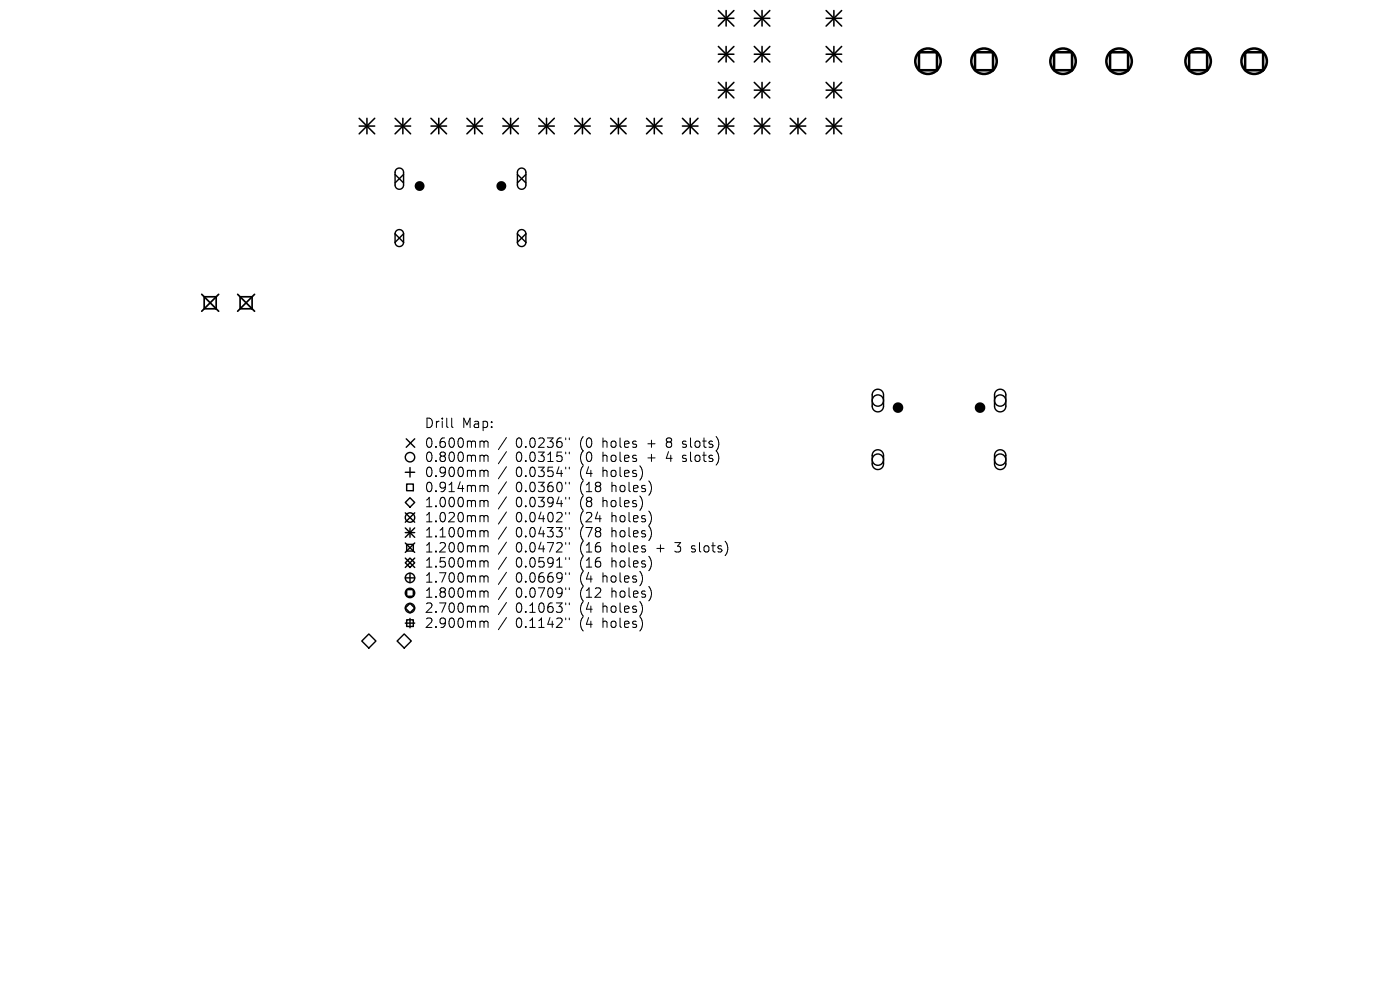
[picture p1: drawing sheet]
<svg xmlns="http://www.w3.org/2000/svg" width="297mm" height="210mm" viewBox="0 0 297 210" stroke-linecap="round" stroke-linejoin="round" font-family="sans-serif">
<defs><g id="words">
<g font-size="2.8">
<text x="90" y="91.1">Drill</text>
<text x="90" y="95.3">0.600mm</text>
<text x="98" y="91.1">Map:</text>
<text x="109.4" y="95.3">0.0236&quot;</text>
<text x="123.1" y="95.3">(0</text>
<text x="128.1" y="95.3">holes</text>
<text x="137.8" y="95.3">+</text>
<text x="142" y="95.3">8</text>
<text x="145.7" y="95.3">slots)</text>
<text x="90" y="98.3">0.800mm</text>
<text x="90" y="101.5">0.900mm</text>
<text x="109.4" y="98.3">0.0315&quot;</text>
<text x="109.4" y="101.5">0.0354&quot;</text>
<text x="123.1" y="98.3">(0</text>
<text x="123.1" y="101.5">(4</text>
<text x="128.1" y="98.3">holes</text>
<text x="128.1" y="101.5">holes)</text>
<text x="137.8" y="98.3">+</text>
<text x="142" y="98.3">4</text>
<text x="145.7" y="98.3">slots)</text>
<text x="90" y="104.7">0.914mm</text>
<text x="90" y="107.9">1.000mm</text>
<text x="109.4" y="104.7">0.0360&quot;</text>
<text x="109.4" y="107.9">0.0394&quot;</text>
<text x="123.1" y="104.7">(18</text>
<text x="123.1" y="107.9">(8</text>
<text x="128.1" y="107.9">holes)</text>
<text x="130" y="104.7">holes)</text>
<text x="90" y="111.1">1.020mm</text>
<text x="109.4" y="111.1">0.0402&quot;</text>
<text x="123.1" y="111.1">(24</text>
<text x="130" y="111.1">holes)</text>
<text x="90" y="114.3">1.100mm</text>
<text x="90" y="117.5">1.200mm</text>
<text x="109.4" y="114.3">0.0433&quot;</text>
<text x="109.4" y="117.5">0.0472&quot;</text>
<text x="123.1" y="114.3">(78</text>
<text x="123.1" y="117.5">(16</text>
<text x="130" y="114.3">holes)</text>
<text x="130" y="117.5">holes</text>
<text x="139.7" y="117.5">+</text>
<text x="143.9" y="117.5">3</text>
<text x="147.6" y="117.5">slots)</text>
<text x="90" y="120.7">1.500mm</text>
<text x="90" y="123.9">1.700mm</text>
<text x="109.4" y="120.7">0.0591&quot;</text>
<text x="109.4" y="123.9">0.0669&quot;</text>
<text x="123.1" y="120.7">(16</text>
<text x="123.1" y="123.9">(4</text>
<text x="128.1" y="123.9">holes)</text>
<text x="130" y="120.7">holes)</text>
<text x="90" y="127.1">1.800mm</text>
<text x="90" y="130.3">2.700mm</text>
<text x="109.4" y="127.1">0.0709&quot;</text>
<text x="109.4" y="130.3">0.1063&quot;</text>
<text x="123.1" y="127.1">(12</text>
<text x="123.1" y="130.3">(4</text>
<text x="128.1" y="130.3">holes)</text>
<text x="130" y="127.1">holes)</text>
<text x="90" y="133.5">2.900mm</text>
<text x="109.4" y="133.5">0.1142&quot;</text>
<text x="123.1" y="133.5">(4</text>
<text x="128.1" y="133.5">holes)</text>
</g>
</g></defs>
<g fill="#000">
<circle cx="89" cy="39.5" r="1.05"/>
<circle cx="106.4" cy="39.5" r="1.05"/>
<circle cx="190.5" cy="86.5" r="1.12"/>
<circle cx="207.9" cy="86.5" r="1.13"/>
</g>
<g fill="none" stroke="#000" stroke-width=".3">
<path d="M83.8 37l1.8 1.8M84.1 35.9a.9 .9 0 0 1 1-.2 .9 .9 0 0 1 .5 .9v2.7a.9 .9 0 0 1-.9 .9 .9 .9 0 0 1-.9-.9v-2.8zM85.6 37l-1.8 1.8M109.8 37l1.8 1.8M110 35.9a.9 .9 0 0 1 1-.2 .9 .9 0 0 1 .6 .9v2.7a.9 .9 0 0 1-.9 .9 .9 .9 0 0 1-.9-.9v-2.8zM111.6 37l-1.8 1.8M83.8 51.4a.9 .9 0 0 0 .9 .9 .9 .9 0 0 0 .9-.9M83.8 49.6a.9 .9 0 0 1 .9-.9 .9 .9 0 0 1 .9 .9M83.8 49.6v1.8M83.8 49.6l1.8 1.8M85.6 49.6v1.8M85.6 49.6l-1.8 1.8"/>
<path d="M109.8 51.4a.9 .9 0 0 0 .9 .9 .9 .9 0 0 0 .9-.9M109.8 49.6a.9 .9 0 0 1 .9-.9 .9 .9 0 0 1 .9 .9M109.8 49.6v1.8M109.8 49.6l1.8 1.8M111.6 49.6v1.8M111.6 49.6l-1.8 1.8M86.2 93.1l1.8 1.8M87 99.2v2M88 93.1l-1.8 1.8M185.4 82.9a1.2 1.2 0 0 1 1.3-.2 1.2 1.2 0 0 1 .7 1.1v2.4a1.2 1.2 0 0 1-1.2 1.2 1.2 1.2 0 0 1-1.2-1.2v-2.5zM185.4 95.8a1.2 1.2 0 0 1 1.3-.3 1.2 1.2 0 0 1 .7 1.1v1.8a1.2 1.2 0 0 1-1.2 1.2 1.2 1.2 0 0 1-1.2-1.2l.1-2zM211.3 82.9a1.2 1.2 0 0 1 1.3-.2 1.2 1.2 0 0 1 .8 1.1v2.4a1.2 1.2 0 0 1-1.2 1.2 1.2 1.2 0 0 1-1.2-1.2v-2.5z"/>
<path d="M211.3 95.8a1.2 1.2 0 0 1 1.3-.3 1.2 1.2 0 0 1 .8 1.1v1.8a1.2 1.2 0 0 1-1.2 1.2 1.2 1.2 0 0 1-1.2-1.2v-2zM86 106.6l1-1 1 1-1 1zM86 119.4l1-1 1 1-1 1zM86 100.2h2M86 108.8l2 2M86 112l2 2M86 113h2M86 115.2l2 2M86 118.4l2 2M86.3 102.7h1.4v1.4h-1.4zM86.3 115.5h1.4v1.4h-1.4zM87 112v2"/>
<path d="M88 108.8l-2 2M88 112l-2 2M88 115.2l-2 2M88 118.4l-2 2M76.8 136l1.5-1.5 1.5 1.5-1.5 1.5zM84.3 136l1.5-1.5 1.5 1.5-1.5 1.5zM86 129l1-1 1 1-1 1zM86 122.6h2M86 132.2h2M86.3 125.1h1.4v1.4h-1.4zM86.3 131.5h1.4v1.4h-1.4zM87 121.6v2"/>
<path d="M87 131.2v2"/>
<circle cx="87" cy="97" r="1"/>
<circle cx="186.2" cy="97.5" r="1.2"/>
<circle cx="186.2" cy="85" r="1.2"/>
<circle cx="212.2" cy="85" r="1.2"/>
<circle cx="212.2" cy="97.5" r="1.2"/>
<circle cx="87" cy="109.8" r="1"/>
<circle cx="87" cy="129" r="1"/>
<circle cx="87" cy="122.6" r="1"/>
<circle cx="87" cy="125.8" r="1"/>
</g>
<g fill="none" stroke="#000" stroke-width=".33">
<path d="M152.4 2.2l3.3 3.3M152.4 3.9h3.3M152.4 9.9l3.3 3.3M152.4 11.5h3.3M152.4 17.5l3.3 3.3M152.4 19.1h3.3M154 2.2v3.3M154 9.9v3.3M154 17.5v3.3M155.7 2.2l-3.3 3.3M155.7 17.5l-3.3 3.3M155.7 9.9l-3.3 3.3"/>
<path d="M160 9.9l3.3 3.3M160 3.9h3.3M160 17.5l3.3 3.3M160 11.5h3.3M160 19.1h3.3M160 2.2l3.3 3.3M161.7 2.2v3.3M161.7 9.9v3.3M161.7 17.5v3.3M163.3 9.9l-3.3 3.3M163.3 2.2l-3.3 3.3M163.3 17.5l-3.3 3.3"/>
<path d="M175.3 3.9h3.3M175.3 11.5h3.3M175.3 19.1h3.3M175.3 2.2l3.3 3.3M175.3 9.9l3.3 3.3M175.3 17.5l3.3 3.3M176.9 2.2v3.3M176.9 9.9v3.3M176.9 17.5v3.3M178.6 2.2l-3.3 3.3M178.6 9.9l-3.3 3.3M178.6 17.5l-3.3 3.3"/>
<path d="M76.2 25.1l3.3 3.3M76.2 26.7h3.3M77.8 25.1v3.3M79.5 25.1l-3.3 3.3M83.8 26.7h3.3M83.8 25.1l3.3 3.3M85.5 25.1v3.3M87.1 25.1l-3.3 3.3M91.4 26.7h3.3M91.4 25.1l3.3 3.3M93.1 25.1v3.3M94.7 25.1l-3.3 3.3"/>
<path d="M99.1 26.7h3.3M99.1 25.1l3.3 3.3M100.7 25.1v3.3M102.4 25.1l-3.3 3.3M106.7 26.7h3.3M106.7 25.1l3.3 3.3M108.3 25.1v3.3M110 25.1l-3.3 3.3M114.3 26.7h3.3M114.3 25.1l3.3 3.3M115.9 25.1v3.3M117.6 25.1l-3.3 3.3"/>
<path d="M121.9 26.7h3.3M121.9 25.1l3.3 3.3M123.6 25.1v3.3M125.2 25.1l-3.3 3.3M129.5 26.7h3.3M129.5 25.1l3.3 3.3M131.2 25.1v3.3M132.8 25.1l-3.3 3.3M137.2 26.7h3.3M137.2 25.1l3.3 3.3M138.8 25.1v3.3M140.5 25.1l-3.3 3.3"/>
<path d="M144.8 26.7h3.3M144.8 25.1l3.3 3.3M146.4 25.1v3.3M148.1 25.1l-3.3 3.3M152.4 26.7h3.3M152.4 25.1l3.3 3.3M154 25.1v3.3M155.7 25.1l-3.3 3.3M160 26.7h3.3M160 25.1l3.3 3.3M161.7 25.1v3.3M163.3 25.1l-3.3 3.3"/>
<path d="M167.6 26.7h3.3M167.6 25.1l3.3 3.3M169.3 25.1v3.3M170.9 25.1l-3.3 3.3M175.3 26.7h3.3M175.3 25.1l3.3 3.3M176.9 25.1v3.3M178.6 25.1l-3.3 3.3"/>
</g>
<path d="M42.8 62.4l3.6 3.6M43.3 63h2.6v2.5h-2.6zM46.4 62.4l-3.6 3.6M50.4 62.4l3.6 3.6M50.9 63h2.6v2.5h-2.6zM54 62.4l-3.6 3.6" fill="none" stroke="#000" stroke-width=".36"/>
<g fill="none" stroke="#000" stroke-width=".54">
<path d="M195 11.1h3.8v3.8h-3.8zM206.8 11.1h3.9v3.8h-3.9zM223.6 11.1h3.8v3.8h-3.8zM235.5 11.1h3.8v3.8h-3.8zM252.3 11.1h3.8v3.8h-3.8zM264.1 11.1h3.9v3.8h-3.9z"/>
<circle cx="196.9" cy="13" r="2.7"/>
<circle cx="208.8" cy="13" r="2.7"/>
<circle cx="225.5" cy="13" r="2.7"/>
<circle cx="237.4" cy="13" r="2.7"/>
<circle cx="254.2" cy="13" r="2.7"/>
<circle cx="266.1" cy="13" r="2.7"/>
</g>
<g fill="none" stroke="#000" stroke-width=".21">
<path d="M95.8 88.7v1.7l.3 .3M102.1 93.6l.5 .1 .1 .2M102.1 96.6l.5 .1 .1 .2M102.1 99.8l.5 .1 .1 .2M102.7 93.9l.3-.3 .4 .1 .1 1.2M102.7 93.9v1M102.7 96.9v1M102.7 96.9l.3-.3 .4 .1 .1 1.2M107.4 92.8l-1.7 2.6M107.4 95.8l-1.7 2.6M107.4 99l-1.7 2.6M120 92.9v.4"/>
<path d="M120 95.9v.4M120 99.1v.4M120.8 92.9v.4M120.8 95.9v.4M120.8 99.1v.4M144.8 94.8l.2 .1M144.8 97.8l.2 .1M144.9 93.7v.4M144.9 96.7v.4M102.1 103l.5 .1 .1 .2M102.1 106.2h.3l.3 .3M102.1 109.4l.5 .1 .1 .2"/>
<path d="M102.1 112.6l.5 .1 .1 .2M102.1 115.8l.5 .1 .1 .2M102.1 119l.5 .1 .1 .2M102.7 100.1v1M102.7 103.3v1M102.7 106.5v1M102.7 109.7v1M102.7 112.9v1M102.7 116.1v1M102.7 119.3v1M102.7 100.1l.3-.3 .4 .1 .1 1.2M102.7 103.3l.3-.3 .4 .1 .1 1.2"/>
<path d="M102.7 106.5l.3-.3 .4 .1 .1 1.2M102.7 109.7l.3-.3 .4 .1 .1 1.2M102.7 112.9l.3-.3 .4 .1 .1 1.2M102.7 116.1l.3-.3 .4 .1 .1 1.2M102.7 119.3l.3-.3 .4 .1 .1 1.2M107.4 102.2l-1.7 2.6M107.4 105.4l-1.7 2.6M107.4 108.6l-1.7 2.6M107.4 111.8l-1.7 2.6M107.4 115l-1.7 2.6M107.4 118.2l-1.7 2.6M120 102.3v.4"/>
<path d="M120 105.5v.4M120 108.7v.4M120 111.9v.4M120 115.1v.4M120 118.3v.4M120.8 102.3v.4M120.8 105.5v.4M120.8 108.7v.4M120.8 111.9v.4M120.8 115.1v.4M120.8 118.3v.4M146.7 117l.2 .1"/>
<path d="M146.8 115.9v.4M102.1 122.2l.5 .1 .1 .2M102.1 125.4l.5 .1 .1 .2M102.1 128.6l.5 .1 .1 .2M102.1 131.8l.5 .1 .1 .2M102.7 122.5v1M102.7 125.7v1M102.7 128.9v1M102.7 132.1v1M102.7 122.5l.3-.3 .4 .1 .1 1.2M102.7 125.7l.3-.3 .4 .1 .1 1.2M102.7 128.9l.3-.3 .4 .1 .1 1.2"/>
<path d="M102.7 132.1l.3-.3 .4 .1 .1 1.2M107.4 121.4l-1.7 2.6M107.4 124.6l-1.7 2.6M107.4 127.8l-1.7 2.6M107.4 131l-1.7 2.6M120 121.5v.4M120 124.7v.4M120 127.9v.4M120 131.1v.4M120.8 121.5v.4M120.8 124.7v.4M120.8 127.9v.4"/>
<path d="M120.8 131.1v.4"/>
</g>
<use href="#words"/>
</svg>
